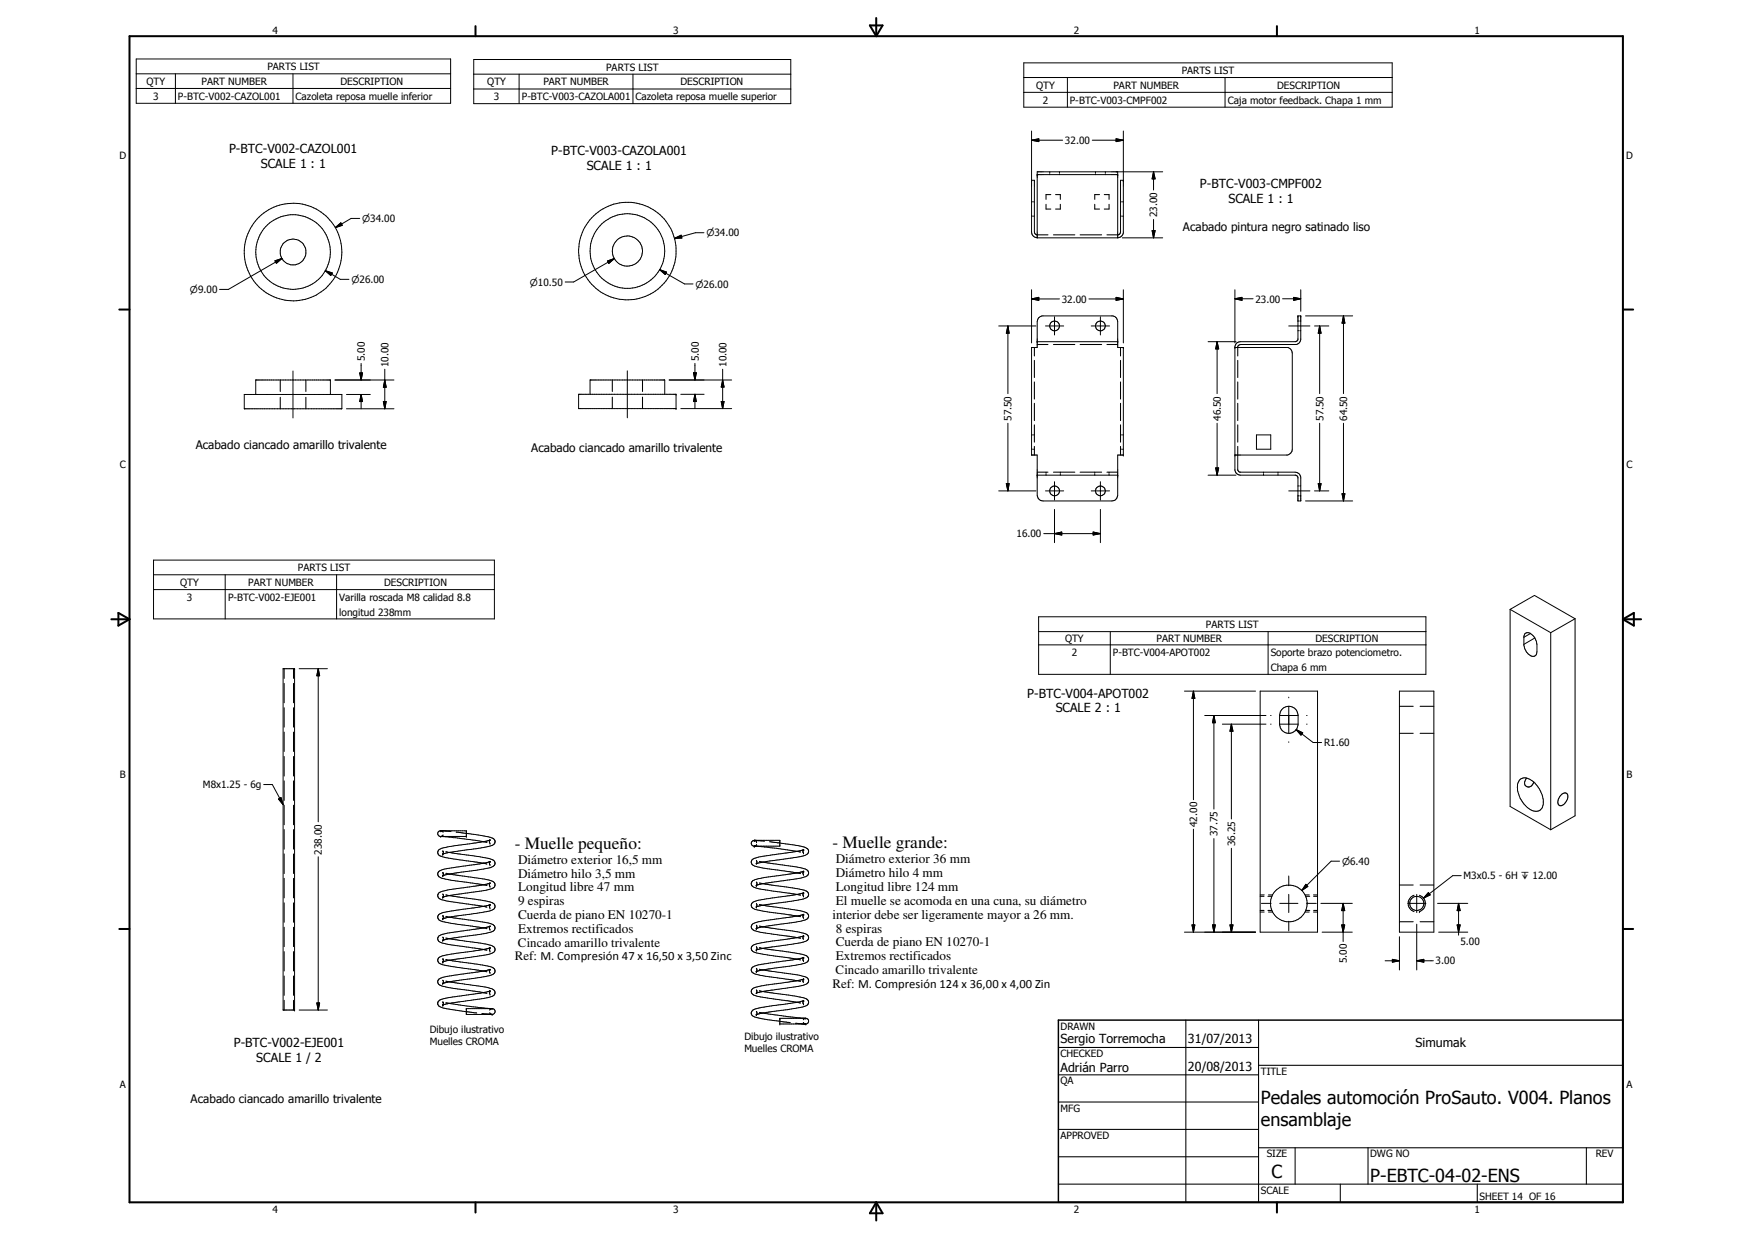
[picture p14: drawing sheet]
<svg xmlns="http://www.w3.org/2000/svg" width="420mm" height="297mm" viewBox="0 0 420 297" stroke-linecap="round" stroke-linejoin="round" font-family="sans-serif">
<defs><g id="words">
<g font-size="4.3">
<text x="302.4" y="264.8">Pedales automoción ProSauto. V004. Planos</text>
<text x="302.4" y="269.9">ensamblaje</text>
<text x="304.9" y="282.4">C</text>
<text x="328.6" y="283.3">P-EBTC-04-02-ENS</text>
</g>
<g font-size="4.2">
<text x="123.4" y="203.5">- Muelle pequeño:</text>
<text x="199.6" y="203.4">- Muelle grande:</text>
</g>
<g font-size="3.2">
<text x="124.2" y="207.1">Diámetro exterior 16,5 mm</text>
<text x="200.4" y="207">Diámetro exterior 36 mm</text>
<text x="124.2" y="210.4">Diámetro hilo 3,5 mm</text>
<text x="124.2" y="213.7">Longitud libre 47 mm</text>
<text x="200.4" y="210.3">Diámetro hilo 4 mm</text>
<text x="200.4" y="213.6">Longitud libre 124 mm</text>
<text x="124.2" y="217">9 espiras</text>
<text x="124.2" y="220.3">Cuerda de piano EN 10270-1</text>
<text x="199.6" y="220.3">interior debe ser ligeramente mayor a 26 mm.</text>
<text x="200.4" y="216.9">El muelle se acomoda en una cuna, su diámetro</text>
<text x="124.2" y="223.6">Extremos rectificados</text>
<text x="200.4" y="223.6">8 espiras</text>
<text x="200.4" y="226.9">Cuerda de piano EN 10270-1</text>
<text x="200.4" y="230.2">Extremos rectificados</text>
</g>
<g font-size="3.1">
<text x="124.2" y="226.9">Cincado amarillo trivalente</text>
<text x="123.4" y="230.3">Ref: M. Compresión 47 x 16,50 x 3,50 Zinc</text>
<text x="200.4" y="233.5">Cincado amarillo trivalente</text>
<text x="199.6" y="236.8">Ref: M. Compresión 124 x 36,00 x 4,00 Zin</text>
</g>
<g font-size="3">
<text x="54.9" y="36.6">P-BTC-V002-CAZOL001</text>
<text x="62.6" y="40.2">SCALE 1 : 1</text>
<text x="132.2" y="37.2">P-BTC-V003-CAZOLA001</text>
<text x="140.7" y="40.8">SCALE 1 : 1</text>
<text x="287.8" y="45.2">P-BTC-V003-CMPF002</text>
<text x="294.6" y="48.8">SCALE 1 : 1</text>
<text x="246.4" y="167.3">P-BTC-V004-APOT002</text>
<text x="253.2" y="170.8">SCALE 2 : 1</text>
<text x="56.1" y="251.1">P-BTC-V002-EJE001</text>
<text x="254.3" y="250">Sergio Torremocha</text>
<text x="284.9" y="250.1">31/07/2013</text>
<text x="339.5" y="251.1">Simumak</text>
<text x="61.5" y="254.7">SCALE 1 / 2</text>
<text x="254.3" y="257.1">Adrián Parro</text>
<text x="284.9" y="256.7">20/08/2013</text>
</g>
<g font-size="2.8">
<text x="283.7" y="55.3">Acabado pintura negro satinado liso</text>
<text x="46.9" y="107.7">Acabado ciancado amarillo trivalente</text>
<text x="127.4" y="108.4">Acabado ciancado amarillo trivalente</text>
<text x="45.7" y="264.5">Acabado ciancado amarillo trivalente</text>
</g>
<g font-size="2.4">
<text x="65.4" y="8">4</text>
<text x="161.4" y="8">3</text>
<text x="257.5" y="8">2</text>
<text x="353.6" y="8">1</text>
<text x="64.1" y="16.8">PARTS LIST</text>
<text x="145.4" y="16.9">PARTS LIST</text>
<text x="283.4" y="17.7">PARTS LIST</text>
<text x="35.1" y="20.4">QTY</text>
<text x="36.7" y="23.9">3</text>
<text x="42.7" y="23.9">P-BTC-V002-CAZOL001</text>
<text x="48.3" y="20.4">PART NUMBER</text>
<text x="70.9" y="23.9">Cazoleta reposa muelle inferior</text>
<text x="81.6" y="20.4">DESCRIPTION</text>
<text x="116.8" y="20.5">QTY</text>
<text x="130.3" y="20.5">PART NUMBER</text>
<text x="163.2" y="20.5">DESCRIPTION</text>
<text x="248.5" y="21.3">QTY</text>
<text x="267" y="21.3">PART NUMBER</text>
<text x="306.3" y="21.3">DESCRIPTION</text>
<text x="118.4" y="24">3</text>
<text x="125.2" y="24">P-BTC-V003-CAZOLA001</text>
<text x="152.4" y="24">Cazoleta reposa muelle superior</text>
<text x="250.1" y="24.8">2</text>
<text x="256.6" y="24.8">P-BTC-V003-CMPF002</text>
<text x="294.4" y="24.8">Caja motor feedback. Chapa 1 mm</text>
<text x="255.4" y="34.5">32.00</text>
<text x="28.7" y="38">D</text>
<text x="390" y="38">D</text>
<text x="277.5" y="52.1" transform="rotate(-90 277.5 52.1)">23.00</text>
<text x="254.6" y="72.6">32.00</text>
<text x="301.1" y="72.6">23.00</text>
<text x="87.5" y="86.6" transform="rotate(-90 87.5 86.6)">5.00</text>
<text x="93.2" y="88" transform="rotate(-90 93.2 88)">10.00</text>
<text x="167.6" y="86.6" transform="rotate(-90 167.6 86.6)">5.00</text>
<text x="174.2" y="88" transform="rotate(-90 174.2 88)">10.00</text>
<text x="242.6" y="100.9" transform="rotate(-90 242.6 100.9)">57.50</text>
<text x="292.8" y="100.9" transform="rotate(-90 292.8 100.9)">46.50</text>
<text x="317.4" y="100.9" transform="rotate(-90 317.4 100.9)">57.50</text>
<text x="323.1" y="100.9" transform="rotate(-90 323.1 100.9)">64.50</text>
<text x="28.8" y="112.2">C</text>
<text x="390" y="112.2">C</text>
<text x="243.8" y="128.8">16.00</text>
<text x="71.4" y="136.9">PARTS LIST</text>
<text x="43.2" y="140.5">QTY</text>
<text x="59.6" y="140.5">PART NUMBER</text>
<text x="92.1" y="140.5">DESCRIPTION</text>
<text x="44.8" y="144">3</text>
<text x="54.7" y="144">P-BTC-V002-EJE001</text>
<text x="81.4" y="144.1">Varilla roscada M8 calidad 8.8</text>
<text x="81.4" y="147.6">longitud 238mm</text>
<text x="255.4" y="153.9">QTY</text>
<text x="277.4" y="153.9">PART NUMBER</text>
<text x="289.2" y="150.5">PARTS LIST</text>
<text x="315.5" y="153.9">DESCRIPTION</text>
<text x="257" y="157.3">2</text>
<text x="266.9" y="157.3">P-BTC-V004-APOT002</text>
<text x="304.7" y="157.3">Soporte brazo potenciometro.</text>
<text x="304.7" y="160.8">Chapa 6 mm</text>
<text x="317.5" y="178.9">R1.60</text>
<text x="28.8" y="186.5">B</text>
<text x="48.7" y="189">M8x1.25 - 6g</text>
<text x="390.1" y="186.5">B</text>
<text x="287.1" y="198.2" transform="rotate(-90 287.1 198.2)">42.00</text>
<text x="292" y="200.5" transform="rotate(-90 292 200.5)">37.75</text>
<text x="296.2" y="202.9" transform="rotate(-90 296.2 202.9)">36.25</text>
<text x="77.2" y="204.9" transform="rotate(-90 77.2 204.9)">238.00</text>
<text x="351" y="210.8">M3x0.5 - 6H x 12.00</text>
<text x="350.3" y="226.6">5.00</text>
<text x="323" y="230.9" transform="rotate(-90 323 230.9)">5.00</text>
<text x="344.3" y="231.2">3.00</text>
<text x="103.1" y="247.6">Dibujo ilustrativo</text>
<text x="103.1" y="250.4">Muelles CROMA</text>
<text x="178.5" y="249.3">Dibujo ilustrativo</text>
<text x="254.3" y="246.8">DRAWN</text>
<text x="178.5" y="252.2">Muelles CROMA</text>
<text x="254.3" y="253.4">CHECKED</text>
<text x="302.4" y="257.7">TITLE</text>
<text x="28.8" y="260.7">A</text>
<text x="254.3" y="260">QA</text>
<text x="390" y="260.7">A</text>
<text x="254.3" y="266.5">MFG</text>
<text x="254.3" y="273.1">APPROVED</text>
<text x="303.8" y="277.5">SIZE</text>
<text x="328.6" y="277.5">DWG NO</text>
<text x="382.7" y="277.4">REV</text>
<text x="302.4" y="286.2">SCALE</text>
<text x="354.8" y="287.7">SHEET 14 OF 16</text>
<text x="65.4" y="290.7">4</text>
<text x="161.4" y="290.7">3</text>
<text x="257.5" y="290.7">2</text>
<text x="353.6" y="290.7">1</text>
</g>
<g font-size="2.3">
<text x="86.9" y="53.3">n34.00</text>
<text x="169.4" y="56.7">n34.00</text>
<text x="45.5" y="70.3">n9.00</text>
<text x="84.3" y="67.9">n26.00</text>
<text x="127.1" y="68.5">n10.50</text>
<text x="166.8" y="69">n26.00</text>
<text x="321.8" y="207.3">n6.40</text>
</g>
</g></defs>
<g fill="none" stroke="#000" stroke-width=".24">
<path d="M32.7 14.1h75.4v10.7h-75.4zM32.7 17.7h75.4M42.1 17.7v7.1M70.3 17.7v7.1M113.6 14.3h76v10.5h-76zM113.6 17.8h76M124.5 17.8v7M151.8 17.8v7M245.5 15.1h88.4v10.6h-88.4zM245.5 18.6h88.4M256 18.6v7.1M293.8 18.6v7.1"/>
<path d="M32.7 21.2h75.4M113.6 21.3h76M245.5 22.1h88.4M247.4 33.6l1.7-.3v.7zM247.4 31.4v24.2a1.44 1.44 0 0 0 1.3 1.4M247.4 33.6h7.4M261.9 33.6h7.5M267.7 33.3l1.7 .3-1.7 .4zM269.4 31.4v24.5l-.5 .8-.9 .3M80.4 54.6l1.3-1.2 .4 .6zM86.3 52.4h-2.1l-3.8 2.2M161.7 57.1l1.7-.7 .1 .7z"/>
<path d="M168.8 55.8h-2l-5.1 1.3M247.4 43.2h.7v12.4l.1 .4 .5 .3M248.7 41.9h.1M248.7 41.9h19.3M248.7 57h19.3M268 41.9h.1M268 41.2v15.8M269.1 57h9.7M269.4 43.2h-.7v12.4l-.2 .6-.5 .1M276.3 55.3h.7l-.4 1.7zM276.6 41.2l.4 1.7h-.7zM276.6 41.2v4.4"/>
<path d="M276.6 52.6v4.4M278.8 41.2h-30.1v15.8M65.9 62.5l1.7-.5-1.3 1.1zM67.6 62l-12.8 7.4h-2.1M78 64.9l1.7 .5-.4 .6zM78 64.9l3.6 2.1h2.1M145.7 62.6l1.7-.6-1.4 1.2zM147.4 62l-9.8 5.6h-2.1M158.2 64.6l1.6 .6-.3 .6zM158.2 64.6l6 3.5h2M239.5 78.1h8.9M241.7 78.1l.3 1.8h-.7z"/>
<path d="M241.7 78.1v16.3M247.4 71.7l1.7-.4v.7zM247.4 69.5v12.7M247.4 71.7h6.7M250.7 78.1h4.4M252.9 75.9v4.4M261.1 71.7h8.3M261.7 78.1h4.4M263.9 75.9v4.4M267.7 71.3l1.7 .4-1.7 .3zM269.4 69.5v12.7M296.2 71.6l1.6-.3v.7z"/>
<path d="M296.2 69.5v12.7M296.2 71.6h4.3M307.6 71.6h4.3M309.1 78.1h5M310.2 71.3l1.7 .3-1.7 .4zM311.3 75.7h.1M311.3 75.7h.6M311.3 75.7v5.7l-.3 .4-.3 .1h-13.2a1.31 1.31 0 0 0-1.3 1.2v29.7a1.41 1.41 0 0 0 1.3 1.1l13.4 .1 .4 .4v5.7h.6v-5.8a1.41 1.41 0 0 0-1.3-1.1h-13.4l-.4-.5v-3.6M311.9 75.7h.1M311.9 69.5v5.1M311.9 75.7v5.7l-.3 .7-.5 .4-13.6 .1-.6 .4-.1 .3M313.1 75.7h11.3"/>
<path d="M315.2 78.1h3.5M316.5 78.1l.3 1.8h-.7zM316.5 78.1v16.3M322.2 75.7l.3 1.8h-.7zM322.2 75.7v18.7M58.6 94.6h23.4v3.4h-23.4zM61.3 94.6v-3.5h17.9v3.5M70.3 88.9v11.3M80.3 91.1h14.2M83.1 94.6h5.7M83.1 98h11.4M86.3 89.4h.6l-.3 1.7z"/>
<path d="M86.6 94.6l.3 1.7h-.6zM86.6 87.1v4M86.6 94.6v3.4M91.9 96.3h.7l-.3 1.7zM92.3 91.1l.3 1.7h-.7zM92.3 88.5v9.5M141.5 94.5v-3.4h17.9v3.4M150.4 88.9v11.3M160.5 91.1h15M162.1 94.5h.1M162.1 98h.1M162.1 94.5h-23.3v3.5h23.3"/>
<path d="M162.1 94.5v3.5M163.3 94.5h5.6M163.3 98h12.2M166.3 89.4h.7l-.3 1.7zM166.7 94.5l.3 1.8h-.7zM166.7 87.1v4M166.7 94.5v3.5M173 96.3h.6l-.3 1.7zM173.3 91.1l.3 1.7h-.6zM173.3 88.5v9.5M248.7 81.9h.1M248.7 81.9h19.3"/>
<path d="M268 81.9h.1M269.4 83.3h.1M269.4 83.3v25.8M269.4 83.3h-1.4v-6.2a1.41 1.41 0 0 0-1.1-1.4h-17l-.9 .7-.3 .7v6.2h-1.3v25.8h1.3v9.6a1.44 1.44 0 0 0 1.4 1.4h16.5a1.44 1.44 0 0 0 1.4-1.4v-9.6h1.4M289.7 81.9h6.7M291.9 81.9l.4 1.8h-.8zM291.9 81.9v12.5M296.2 83.3h.1M296.2 83.3h12.6l.8 .5 .3 .9-.1 23.5-.4 .6-.6 .3h-12.6M239.5 117.7h8.9M241.3 116h.7l-.3 1.7zM241.7 101.5v16.2"/>
<path d="M248.7 113.9h.1M248.7 113.9h19.3M250.7 117.7h4.4M252.9 115.5v4.4M261.7 117.7h4.4M263.9 115.5v4.4M268 113.9h.1M269.4 109.1h.1M289.7 113.9h6.7M291.5 112.2h.8l-.4 1.7zM291.9 101.5v12.4M296.2 109.1h.1"/>
<path d="M301.3 104.3h3.4v3.4h-3.4zM309.1 117.7h5M315.2 117.7h3.5M316.1 116h.7l-.3 1.7zM316.5 101.5v16.2M321.8 118.4h.7l-.3 1.7zM322.2 101.5v18.6M36.8 134.3h81.8v14.1h-81.8zM36.8 137.8h81.8M54 137.8v10.6M80.7 137.8v10.6M250.3 127.9h13.6"/>
<path d="M252.9 127.9l1.7-.3v.7zM252.9 122.1v8M262.2 127.6l1.7 .3-1.7 .4zM263.9 122.1v8M313.1 120.1h11.3M36.8 141.4h81.8M249.1 147.9h92.9v13.8h-92.9zM249.1 151.4h92.9M249.1 154.6h92.9M266.3 151.4v10.3M304.1 151.4v10.3M362.2 146.1v47.2l9.7 5.6"/>
<path d="M362.2 146.1l5.8-3.4 9.7 5.6M362.2 146.1l9.7 5.6M365.7 152a1.49 1.49 0 0 1 2.2 .7l.2 .3a4.7 4.7 0 0 1 .4 3.5 1 1 0 0 1-.7 .9 1 1 0 0 1-1.1-.5 3.7 3.7 0 0 1-1.2-2.2v-2.2zM367 151.9l-1.5 .9M368.1 153l-2.6 1.5M371.9 151.7v47.2M377.7 148.3v47.3l-5.8 3.3M377.7 148.3l-5.8 3.4M68.1 160.3v2.3M68.1 163.8v4.7M68.1 169.7v4.6M68.1 175.5v4.7"/>
<path d="M70.4 160.3v2.3M70.4 163.8v4.7M70.4 169.7v4.6M70.4 175.5v4.7M70.6 160.3h.1M70.6 160.3h-2.7v81.8h2.7M70.6 160.3v81.8M71.7 160.3h6.8M76.3 160.3l.4 1.7h-.7zM76.3 160.3v36.7M284 165.7h17.1M286.2 165.7l.3 1.7h-.6z"/>
<path d="M286.2 165.7v26M288.9 171.5h14.7M291.1 171.5l.4 1.8h-.7zM291.1 171.5v22.5M293.1 173.6h10.5M295.3 173.6l.4 1.7h-.7zM295.3 173.6v22.7M302.2 165.7h13.8v57.8h-13.8zM304.7 173.6h.1M304.7 171.5h.1M306.9 173.6h4.4M306.9 171.5h4.4"/>
<path d="M309.1 167.1v.2M309.1 169.3v6.5M309.1 177.8v.2M310.8 174.9l1.6 .8-.4 .5zM310.8 174.9l4.1 3.1h2M311.3 171.5v2.1M311.3 171.5a2.22 2.22 0 0 0-2.2-2.2 2.22 2.22 0 0 0-2.2 2.2v2.1a2.22 2.22 0 0 0 2.2 2.2 2.22 2.22 0 0 0 2.2-2.2M313.3 173.6h.2M313.3 171.5h.2M335.6 165.7h8.3v57.8h-8.3zM63.2 188.1h2.1l2.6 4.8M66.8 191.6l.6-.4 .5 1.7z"/>
<path d="M68.1 181.4v4.7M68.1 187.2v4.7M68.1 193v4.7M68.1 198.9v4.7M70.4 181.4v4.7M70.4 187.2v4.7M70.4 193v4.7M70.4 198.9v4.7M111.8 199.2h.1M111.8 199.2v1.3M111.8 199.8l2.6 .4a8.1 8.1 0 0 1 4.2 1.1 1.03 1.03 0 0 1-1 1.5l-3.2 .7-6.9 .9-1.3 .4M111.8 199.2h-6.3a.7 .7 0 0 0-.5 .7 .7 .7 0 0 0 .5 .6h6.3"/>
<path d="M286.2 198.8v24.7M364.4 187a2.14 2.14 0 0 1 3.1 .2 7.1 7.1 0 0 1 2.6 5.6l-.2 .9a2.19 2.19 0 0 1-3.6-.1 7.3 7.3 0 0 1-2.4-4.5v-1.1zM366.1 186.6a1.12 1.12 0 0 0-.5 1.3 1.12 1.12 0 0 0 1.2 .7l.5-.2 .5-.9M374.3 190.7a.92 .92 0 0 1 .7-.6 .92 .92 0 0 1 1 .4 2.31 2.31 0 0 1-1.9 2.7 1.35 1.35 0 0 1-.1-2.1zM68.1 204.7v4.7M68.1 210.6v4.7M68.1 216.5v4.6M70.4 204.7v4.7M70.4 210.6v4.7M70.4 216.5v4.6M76.3 205.4v36.7M105.7 200.5h.1"/>
<path d="M106 200.5l.2 .1M106.2 204.8h.1M106.2 209.9h.1M106.2 215.1h.1M106.6 200.6l9.3 1.2M107.8 209.5l4.6 .7a17.2 17.2 0 0 1 6 1.3 .99 .99 0 0 1 .2 1.1 .99 .99 0 0 1-1.1 .5l-1.2 .4-8.9 1.3-1.2 .3M107.8 219.9l8.7 1.2a2.24 2.24 0 0 1 2.2 1.1v.4a1.63 1.63 0 0 1-1.7 1l-9.2 1.4M107.8 214.7l3.6 .6a22.9 22.9 0 0 1 7 1.4 .94 .94 0 0 1 .3 1 .94 .94 0 0 1-.9 .6l-2.3 .5-7.2 1-1.9 .4M107.8 204.4l9 1.3a1.73 1.73 0 0 1 1.9 1.1 1.28 1.28 0 0 1-1.4 1.3l-9 1.3-2.1 .5M111.8 200.5h.1M115.8 212.1l-7.6 1.1a7.1 7.1 0 0 0-3.1 1 1.07 1.07 0 0 0 .1 1.1 1.07 1.07 0 0 0 1 .5l9.7 1.5M115.9 206.9l-2.3 .4a35.8 35.8 0 0 0-8.2 1.5l-.3 .3a.8 .8 0 0 0 .3 1.1l.6 .4 2.4 .5 7.4 1"/>
<path d="M115.9 201.8l-8.5 1.2a3.1 3.1 0 0 0-2.3 1 .97 .97 0 0 0 .9 1.4l2.9 .6 4.4 .5a7.1 7.1 0 0 0 3.9 .2l.3-.2M117.4 201.4v.1M117.5 216.9h.1M117.5 206.5h.1M117.5 216.9l-4.4 .8a32.9 32.9 0 0 0-7.7 1.5 .9 .9 0 0 0 .2 1.5l2.8 .7 7.5 1.1M117.5 211.7l-1.7 .4M117.5 201.4l-1.6 .4M180.9 202.9h.1M180.9 201.5h.1M180.9 201.5h6.1v1.4h-6.1M180.9 201.5a.7 .7 0 0 0-.7 .7 .7 .7 0 0 0 .7 .7M181.4 217.4h.1"/>
<path d="M181.4 212.3h.1M181.4 207.1h.1M181.4 212.2v.1M181.5 217.3h.1M181.5 217.3l-.1 .1M181.6 217.3h.1a7.1 7.1 0 0 1 3.9 .1 41.4 41.4 0 0 1 7.9 1.4 1 1 0 0 1 .3 1.2 1 1 0 0 1-1.1 .6l-2 .5-7 .9-2.4 .6M181.6 202.9l9.5 1.2M183 206.7l2.6 .4a40.9 40.9 0 0 1 7.9 1.4l.3 .3a.95 .95 0 0 1-.8 1.4l-1.2 .4-8.1 1.1-2.4 .6M183 211.8l5.1 .8a15.6 15.6 0 0 1 5.5 1.2 .82 .82 0 0 1 .2 1.1 7.3 7.3 0 0 1-4 1.2l-6.8 .9M187 202.1l.9 .1a18 18 0 0 1 5.7 1.2 1.01 1.01 0 0 1 .2 1.2 1.01 1.01 0 0 1-1 .5l-9.1 1.4-2.4 .6M191 219.6l-2.5 .4a35.1 35.1 0 0 0-8 1.5 .96 .96 0 0 0-.2 1.1 .96 .96 0 0 0 .9 .6l1.2 .3 8.7 1.3M191.1 204.1l-2.6 .4a34.4 34.4 0 0 0-8 1.5 .95 .95 0 0 0-.2 1.1 .95 .95 0 0 0 .9 .6l2 .5 7.9 1.1"/>
<path d="M191.1 214.4l-2.3 .4a36.7 36.7 0 0 0-8.3 1.5 .99 .99 0 0 0-.2 1.1 .99 .99 0 0 0 .9 .7l9.8 1.5M191.1 209.3l-3.3 .5a30 30 0 0 0-7.1 1.3 .89 .89 0 0 0-.5 .9 .89 .89 0 0 0 .8 .8l1.8 .4 6.5 .9a5.1 5.1 0 0 0 3.4-.1M192.4 219.3l-1.4 .3M192.4 209l-1.3 .3M192.4 209h.1M192.5 219.3h-.1M192.7 203.7l-.1 .1M192.7 219.2h.1M192.7 214h.1M192.7 208.9h.1M192.7 203.7h.1M192.7 219.2l-.2 .1"/>
<path d="M192.7 208.9l-.2 .1M192.7 203.7l-1.6 .4M291.1 201v22.5M295.3 203.4v20.1M302.2 214.5h1M302.2 218.7h1M302.5 216.6h2.3M304.2 214.5h1M304.2 218.7h1M306.9 216.6h4.4M309.1 210v2.3M309.1 214.4v4.4"/>
<path d="M313 214.5h1M313 218.7h1M313.2 212l.4 .5-1.4 1zM313.3 216.6h2.4M315 214.5h1M315 218.7h1M316.8 216.6h7.5M321.3 206.5h-2.1l-7 7M322.1 216.6l.4 1.7h-.7zM322.1 216.6v9.1M337.6 216.6h4.4M339.1 214.6a2.08 2.08 0 0 0-1.2 3l.6 .6 .6 .4"/>
<path d="M339.8 214.4v4.4M340.4 218.6h.1M340.4 214.6a2.07 2.07 0 0 1 1.4 2 2.07 2.07 0 0 1-1.4 2M342.5 214l.5 .5-1.6 .8zM344.8 216.6h7.2M349.8 216.6l.4 1.7h-.7zM349.8 216.6v7.6M350.4 209.9h-2l-7 5.4M68.1 222.3v4.6M68.1 228.1v4.7M68.1 234v4.6M68.1 239.8v2.3"/>
<path d="M70.4 222.3v4.6M70.4 228.1v4.7M70.4 234v4.6M70.4 239.8v2.3M106.2 235.8h.1M106.2 225.5h.1M106.2 230.6h.1M106.2 220.3h.1M106.3 235.7l-.1 .1M106.3 235.7h.1M106.3 225.4l-.1 .1M106.3 230.5h.1"/>
<path d="M106.3 230.5l-.1 .1M106.3 220.2l-.1 .1M106.3 220.2h.1M106.4 225.3l-.1 .1M107.8 230.2l4.1 .6a26.5 26.5 0 0 1 6.4 1.3l.4 .5-.1 .6a2.44 2.44 0 0 1-1.9 .9l-8.9 1.3M107.8 225l3.6 .6a22.9 22.9 0 0 1 7 1.4 .94 .94 0 0 1 .3 1 .94 .94 0 0 1-.9 .6l-11.4 1.9M107.8 235.4l3.6 .5a24.3 24.3 0 0 1 6.9 1.4l.3 .2 .1 .5a1 1 0 0 1-.9 .9l-1.9 .5-8.1 1.1M107.8 235.4l-1.4 .3M107.8 225l-1.4 .3M115.9 232.8l-3.8 .5a28.4 28.4 0 0 0-6.6 1.3 .87 .87 0 0 0-.5 .8 .87 .87 0 0 0 .6 .8 42.2 42.2 0 0 0 8.2 1.4l2.1 .4M117.5 237.6h.1M117.5 232.4h.1"/>
<path d="M117.5 227.2h.1M117.5 237.6l-2.3 .5-3.7 .5a21 21 0 0 0-6.1 1.2l-.3 .4a1.06 1.06 0 0 0 1 1.4l5.7 1M117.5 227.2l-4.4 .9a37.9 37.9 0 0 0-7.6 1.3 .94 .94 0 0 0-.5 1.1 .94 .94 0 0 0 1 .7l6.8 1.1a9.3 9.3 0 0 0 4.4 .2l.3-.1M117.5 222l-1.9 .5-3 .5a29.8 29.8 0 0 0-7.2 1.3 .97 .97 0 0 0-.4 1.1 .97 .97 0 0 0 1 .7l2.4 .5 7.5 1M181.3 238.1h.1M181.4 232.9h.1M181.4 227.8h.1M181.4 222.6h.1M181.4 227.8l.1-.1a5.2 5.2 0 0 1 3.4 0l6.4 .9a2.74 2.74 0 0 1 2.6 1.2 1.53 1.53 0 0 1-1.7 1.3l-10.6 1.7M181.4 232.9l-.1 .1M181.5 232.9h-.1M181.6 238h-.1"/>
<path d="M181.6 232.8l-.1 .1M183 237.7l3.1 .5a31.8 31.8 0 0 1 7.4 1.4 .94 .94 0 0 1 .4 1 .94 .94 0 0 1-.9 .7l-11.4 1.9M183 222.2l4.1 .6a26.5 26.5 0 0 1 6.4 1.3 .92 .92 0 0 1 .4 1 .92 .92 0 0 1-.9 .6l-1.9 .5-8.1 1.2M183 232.5l2.6 .4a36.4 36.4 0 0 1 7.9 1.5 .93 .93 0 0 1 .4 1 .93 .93 0 0 1-.9 .7l-2.3 .5-7.4 1-1.9 .5M192.4 224.5l-4.1 .7a33.3 33.3 0 0 0-7.8 1.5 .93 .93 0 0 0-.3 .9 .93 .93 0 0 0 .8 .7l2.2 .5 7.9 1.2M192.4 234.8l-4.1 .7a33.3 33.3 0 0 0-7.8 1.5 .93 .93 0 0 0-.3 .9 .93 .93 0 0 0 .8 .7l1.4 .4 8.7 1.3M192.4 234.8h.1M192.5 224.5h-.1M192.7 239.9h.1M192.7 234.7h.1M192.7 229.5h.1M192.7 224.4h.1"/>
<path d="M192.7 239.9l-2 .5-4.1 .5a19.8 19.8 0 0 0-6.1 1.3 .81 .81 0 0 0 0 1.4l2.2 .6 4.3 .7M192.7 229.5l-1.1 .4-2.8 .4a35.8 35.8 0 0 0-8.3 1.5 .99 .99 0 0 0-.2 1.1 .99 .99 0 0 0 .9 .7l2.4 .5 7.5 1M192.7 234.7l-.2 .1M192.7 224.4l-.2 .1M284 223.5h17.1M285.9 221.7h.6l-.3 1.8zM290.8 221.7h.7l-.4 1.8zM295 221.7h.7l-.4 1.8zM309.1 220.9v2.3M317.1 223.5h7.2M321.8 221.7h.7l-.4 1.8zM332.2 230.3h3.4"/>
<path d="M333.9 230l1.7 .3-1.7 .4zM335.6 224.6v7.9M339.8 230.3l1.6-.3v.7zM339.8 221.6v10.9M339.8 230.3h3.9M345 223.5h7M349.5 221.7h.7l-.4 1.8zM70.6 242.1h.1M71.7 242.1h6.8M76 240.5h.7l-.4 1.6zM106.2 241h.1M106.3 240.9l-.1 .1"/>
<path d="M106.4 240.9h-.1M107.8 240.5l-1.4 .4M107.8 240.5l9.3 1.3M111.8 241.8h.1M111.8 241.8h6.4a.71 .71 0 0 1 .5 .8 .71 .71 0 0 1-.6 .6h-6.3zM117.3 241.8h.2M118 241.8h.1M181.4 243.2h.1M181.4 243.2l-.1 .1M181.5 243.2h-.1M181.5 243.2h.1M183 242.9l10 1.2"/>
<path d="M187 245.5h.1M187 244.1h.1M187 244.1v1.4M187 244.1h6.4a.69 .69 0 0 1 .5 .7 .69 .69 0 0 1-.5 .7h-6.4M193.2 244.1h.1"/>
<circle cx="70.3" cy="60.4" r="11.7"/>
<circle cx="70.3" cy="60.4" r="8.9"/>
<circle cx="70.3" cy="60.4" r="3.1"/>
<circle cx="150.5" cy="60.2" r="11.7"/>
<circle cx="150.5" cy="60.2" r="3.6"/>
<circle cx="150.5" cy="60.2" r="8.9"/>
<circle cx="252.9" cy="78.1" r="1.17"/>
<circle cx="263.9" cy="78.1" r="1.19"/>
<circle cx="252.9" cy="117.7" r="1.18"/>
<circle cx="263.9" cy="117.7" r="1.19"/>
<circle cx="309.1" cy="216.6" r="4.4"/>
<circle cx="339.8" cy="216.6" r="1.7"/>
</g>
<g fill="none" stroke="#000" stroke-width=".25">
<path d="M247.4 51.8h.2M247.4 48.4h.2M247.9 51.8h.2M247.9 48.4h.2M248.7 56.3h2.6M250.9 49v1.1h1.1M251.7 41.2v.2M251.7 41.7v.2M252 46.7h-1.1v1.1M252.6 56.3h5.2M253.1 46.7h1.2v1.1M254.1 41.2v.2"/>
<path d="M254.1 41.7v.2M254.3 49v1.1h-1.2M259 56.3h5.2M262.5 49v1.1h1.2M262.7 41.2v.2M262.7 41.7v.2M263.7 46.7h-1.2v1.1M264.8 46.7h1.2v1.1M265.1 41.2v.2M265.1 41.7v.2M265.5 56.3h2.5M266 49v1.1h-1.2"/>
<path d="M268.7 51.8h.2M268.7 48.4h.2M269.2 51.8h.2M269.2 48.4h.2M311.3 79.3h.2M311.3 77h.2M311.7 79.3h.2M311.7 77h.2M67.2 91.1v2.8M67.2 95.2v2.8M73.4 91.1v2.8M73.4 95.2v2.8"/>
<path d="M146.8 91.1v2.8M146.8 95.2v2.8M154.1 91.1v2.8M154.1 95.2v2.8M248.1 83.3v2M248.1 86.4v4.1M248.1 91.6v4.1M248.1 96.7v4.1M248.7 82.6h2.6M252.6 82.6h5.2M259 82.6h5.2M265.5 82.6h2.5"/>
<path d="M268.7 83.3v2M268.7 86.4v4.1M268.7 91.6v4.1M268.7 96.7v4.1M296.8 83.3v2M296.8 86.4v4.1M296.8 91.6v4.1M296.8 96.7v4.1M247.4 104.3h.2M247.4 107.7h.2M247.9 104.3h.2M247.9 107.7h.2"/>
<path d="M248.1 101.9v4.1M248.1 107v2.1M248.7 113.2h2.6M250.9 113.2v.3M250.9 113.7v.2M252.6 113.2h5.2M254.3 113.2v.3M254.3 113.7v.2M259 113.2h5.2M262.5 113.2v.3M262.5 113.7v.2M265.5 113.2h2.5"/>
<path d="M266 113.2v.3M266 113.7v.2M268.7 104.3h.2M268.7 107.7h.2M268.7 101.9v4.1M268.7 107v2.1M269.2 104.3h.2M269.2 107.7h.2M296.8 101.9v4.1M296.8 107v2.1M303 113.2v.3M303 113.7v.2"/>
<path d="M306.5 113.2v.3M306.5 113.7v.2M311.3 118.9h.2M311.3 116.5h.2M311.7 118.9h.2M311.7 116.5h.2M335.6 169.3h3.3M335.6 175.8h3.3M340.6 169.3h3.3M340.6 175.8h3.3M105.7 199.2l2.5 .1M105.7 199.2h.1"/>
<path d="M105.8 199.2l.4 .3M109.4 199.5l2.4 .3M106.2 215.1h.1M106.2 209.9h.1M106.2 204.8h.1M106.2 219.5h.1M106.2 209.2h.1M106.2 204h.1M106.2 204l.1 .2-.1 .6M106.2 209.2l.1 .1-.1 .6M106.2 214.3l.1 .6-.1 .2M106.2 219.5l.1 .2-.1 .6"/>
<path d="M106.2 200.2l-.5 .3M106.9 219.7l.9 .2M106.9 214.5l.9 .2M106.9 209.4l.9 .1M106.9 204.2l.9 .2M115.9 217.3l.9 .2M115.9 212.1l.9 .2M115.9 206.9l.9 .2M115.9 201.8l.9 .2M117.5 206.6l-.1 .1M117.5 216.9h.1M117.5 217.7h.1"/>
<path d="M117.5 212.5h.1M117.5 206.5h.1M117.5 207.3h.1M117.5 202.1h.1M117.5 206.5l-.1 .3 .1 .5M117.5 211.7l-.1 .3 .1 .5M117.5 201.4l-.1 .2 .1 .5M117.5 216.9l-.1 .2 .1 .6M180.9 201.5h.1M180.9 201.5l2.4 .2M180.9 201.5l.5 .3M181.4 217.4h.1"/>
<path d="M181.4 212.3h.1M181.4 211.5l.2 .4-.2 .4M181.4 216.7l.1 .1-.1 .6M181.4 207.1h.1M181.4 206.3h.1M181.4 201.8h.1M181.4 202.5l-.5 .4M181.4 206.3v.1M181.4 206.4l.1 .5-.2 .2M182.1 216.8l.9 .2M182.1 211.7l.9 .1M182.1 206.5l.9 .2"/>
<path d="M184.6 201.8l2.4 .3M191.1 219.6l.9 .2M191.1 214.4l.9 .2M191.1 209.3l.9 .1M191.1 204.1l.9 .2M192.7 219.2h.1M192.7 220h.1M192.7 214.8h.1M192.7 208.9h.1M192.7 209.6h.1M192.7 204.5h.1M192.7 203.7v.1"/>
<path d="M192.7 203.8l-.1 .1 .1 .6M192.7 203.7h.1M192.7 214h.1M192.7 214l-.1 .2 .1 .6M192.7 208.9l-.1 .2 .1 .5M192.7 219.2l-.1 .3 .1 .5M302.2 214.9h.9M302.2 218.3h.9M304.1 214.9h.9M304.1 218.3h.9M313.1 214.9h1M313.1 218.3h1"/>
<path d="M315 214.9h1M315 218.3h1M335.6 212.2h3.3M340.6 212.2h3.3M106.2 235.8h.1M106.2 230.6h.1M106.2 225.5h.1M106.2 220.3h.1M106.2 229.9h.1M106.2 224.7v.6M106.2 229.9v.6M106.2 235l.1 .6-.1 .2"/>
<path d="M106.2 235h.1M106.2 225.3v.1M106.2 230.5h.1M106.2 230.5v.1M106.2 225.4v.1M106.9 235.2l.9 .2M106.9 230l.9 .2M106.9 224.9l.9 .1M115.9 238l.9 .1M115.9 232.8l.9 .2M115.9 227.6l.9 .2M115.9 222.5l.9 .1"/>
<path d="M117.5 237.6h.1M117.5 238.3h.1M117.5 232.4h.1M117.5 233.2h.1M117.5 227.2h.1M117.5 228h.1M117.5 222.8h.1M117.5 237.6l-.1 .2 .1 .5M117.5 227.2l-.1 .3 .1 .5M117.5 232.4l-.1 .2 .1 .6M117.5 222l-.1 .3 .1 .5M181.3 238.1h.1"/>
<path d="M181.4 232.9h.1M181.4 227.8h.1M181.4 222.6h.1M181.4 221.8l.1 .6-.2 .2M181.4 227l.2 .4-.2 .4M181.4 237.4l.1 .1-.1 .6M181.4 232.2l.1 .5-.2 .3M181.4 232.2h.1M182.1 237.5l.9 .2M182.1 232.4l.9 .1M182.1 227.2l.9 .2M182.1 222l.9 .2"/>
<path d="M191.1 235.1l.9 .2M191.1 230l.9 .1M191.1 224.8l.9 .2M192.7 230.3h.1M192.7 239.9h.1M192.7 234.7h.1M192.7 229.5h.1M192.7 224.4h.1M192.7 239.9l-.1 .2 .1 .6M192.7 224.4l-.1 .2 .1 .6M192.7 229.5l-.1 .3 .1 .5M192.7 234.7l-.1 .2 .1 .6"/>
<path d="M335.6 221h3.3M340.6 221h3.3M106.2 241h.1M106.2 240.2h.1M106.2 240.2l.1 .5-.1 .3M106.9 240.4l.9 .1M111.8 242.6l2.5 .3M117.4 242.8l.7 .4-2.5-.2M118 243.2h.1M118.1 241.8l-.7 .3M181.4 243.2h.1M181.4 242.5l.2 .5-.3 .3"/>
<path d="M181.4 242.5v.1M182.1 242.7l.9 .2M187 244.9l2.5 .3M190.7 245.3l2.5 .2M191.1 240.3l.9 .2M192.6 245.2l.5 .3M192.7 240.7h.1M193.2 245.5h.1M193.2 244.1l-.6 .4M253.8 251.1h48M253.8 257.7h48M284.4 244.6v43.6"/>
<path d="M301.8 255.4h87.4M301.8 244.6v43.6M253.8 264.2h48M253.8 270.8h48M253.8 277.3h48M301.8 275.2h87.4M310.6 275.2v8.7M328.1 275.2v8.7M380.4 275.2v8.7M253.8 283.9h135.4M321.4 283.9v4.3M354.3 283.9v4.3"/>
</g>
<g fill="none" stroke="#000" stroke-width=".48">
<path d="M31.1 8.7h358.1v279.5h-358.1zM114 6.3v2.4M208.6 6.1h3.1l-1.6 2.6zM210.1 4.3v4.4M306.2 6.3v2.4M28.6 74.2h2.5M389.2 74.2h2.5M26.7 148.5h4.4M28.4 146.9l2.7 1.6-2.7 1.5zM389.2 148.5h4.4M389.2 148.5l2.6-1.6v3.1zM28.6 222.7h2.5"/>
<path d="M389.2 222.7h2.5M114 288.2v2.5M210.1 288.2v4.4M210.1 288.2l1.6 2.7h-3.1zM306.2 288.2v2.5"/>
</g>
<path d="M253.8 244.6h135.4v43.6h-135.4z" fill="none" stroke="#000" stroke-width=".35"/>
<g fill="#000">
<path d="M247.4 33.6l1.7-.3v.7zM267.7 33.3l1.7 .3-1.7 .4zM80.4 54.6l1.3-1.2 .4 .6zM161.7 57.1l1.7-.7 .1 .7zM276.3 55.3h.7l-.4 1.7zM276.6 41.2l.4 1.7h-.7zM65.9 62.5l1.7-.5-1.3 1.1zM78 64.9l1.7 .5-.4 .6zM145.7 62.6l1.7-.6-1.4 1.2zM158.2 64.6l1.6 .6-.3 .6zM241.7 78.1l.3 1.8h-.7zM247.4 71.7l1.7-.4v.7z"/>
<path d="M267.7 71.3l1.7 .4-1.7 .3zM296.2 71.6l1.6-.3v.7zM310.2 71.3l1.7 .3-1.7 .4zM316.5 78.1l.3 1.8h-.7zM322.2 75.7l.3 1.8h-.7zM86.3 89.4h.6l-.3 1.7zM86.6 94.6l.3 1.7h-.6zM91.9 96.3h.7l-.3 1.7zM92.3 91.1l.3 1.7h-.7zM166.3 89.4h.7l-.3 1.7zM166.7 94.5l.3 1.8h-.7zM173 96.3h.6l-.3 1.7z"/>
<path d="M173.3 91.1l.3 1.7h-.6zM291.9 81.9l.4 1.8h-.8zM241.3 116h.7l-.3 1.7zM291.5 112.2h.8l-.4 1.7zM316.1 116h.7l-.3 1.7zM321.8 118.4h.7l-.3 1.7zM252.9 127.9l1.7-.3v.7zM262.2 127.6l1.7 .3-1.7 .4zM76.3 160.3l.4 1.7h-.7zM286.2 165.7l.3 1.7h-.6zM291.1 171.5l.4 1.8h-.7zM295.3 173.6l.4 1.7h-.7z"/>
<path d="M310.8 174.9l1.6 .8-.4 .5zM66.8 191.6l.6-.4 .5 1.7zM313.2 212l.4 .5-1.4 1zM322.1 216.6l.4 1.7h-.7zM342.5 214l.5 .5-1.6 .8zM349.8 216.6l.4 1.7h-.7zM285.9 221.7h.6l-.3 1.8zM290.8 221.7h.7l-.4 1.8zM295 221.7h.7l-.4 1.8zM321.8 221.7h.7l-.4 1.8zM333.9 230l1.7 .3-1.7 .4zM339.8 230.3l1.6-.3v.7z"/>
<path d="M349.5 221.7h.7l-.4 1.8zM76 240.5h.7l-.4 1.6z"/>
</g>
<use href="#words"/>
</svg>
